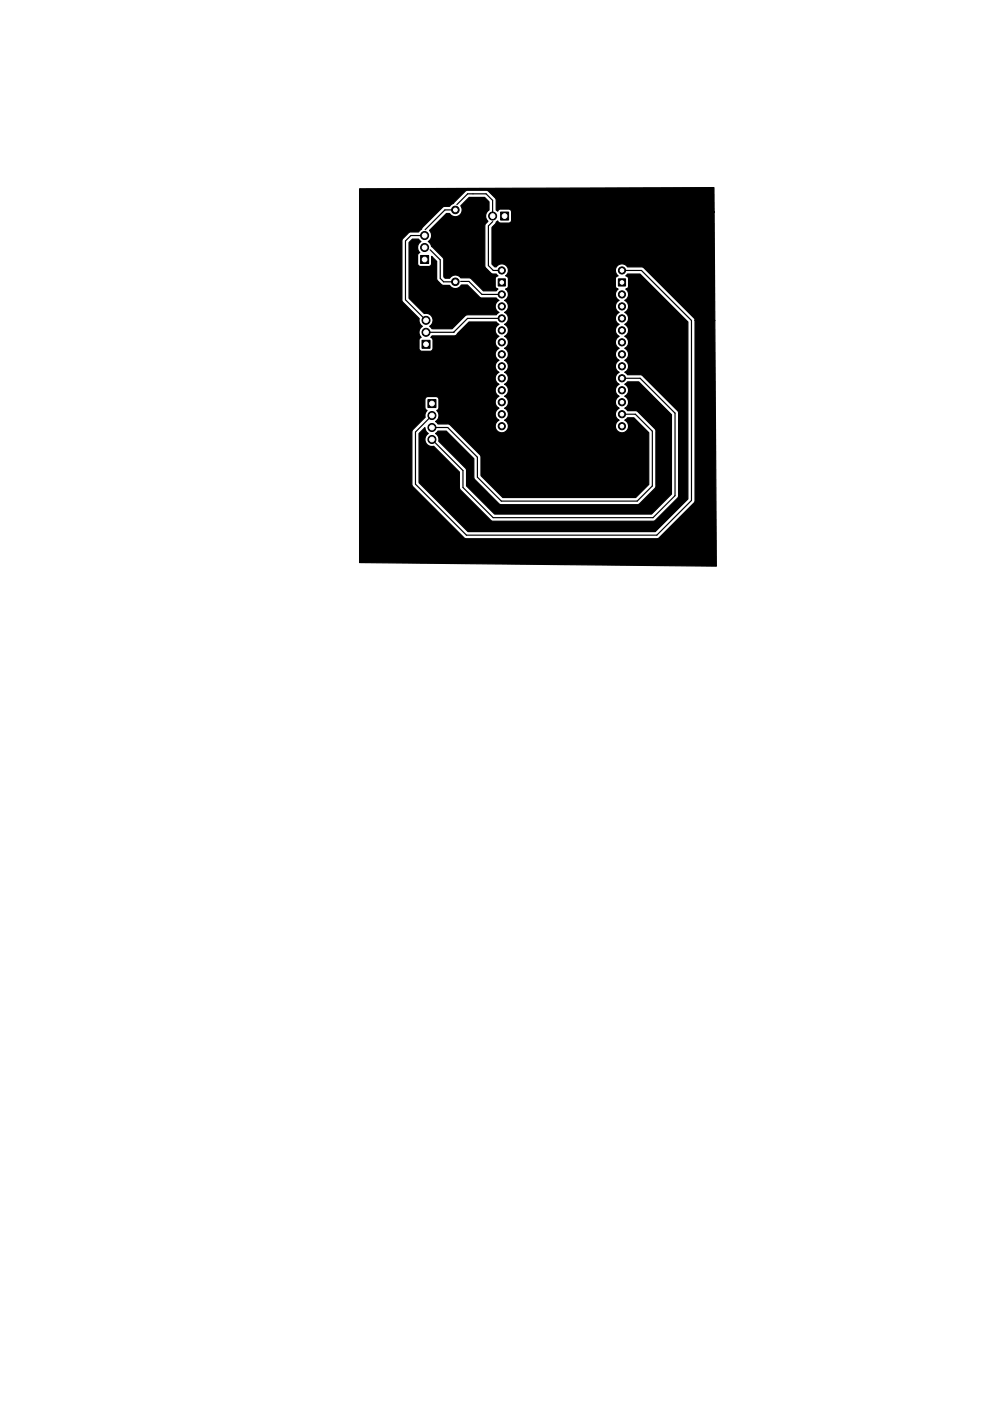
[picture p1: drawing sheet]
<svg xmlns="http://www.w3.org/2000/svg" width="210mm" height="297mm" viewBox="0 0 210 297" stroke-linecap="round" stroke-linejoin="round" font-family="sans-serif">
<g fill="#000" stroke="#000" stroke-width=".21">
<path d="M89.2 54.2h1.7v1.7h-1.7zM106.2 45h1.7v1.7h-1.7zM89.5 72.1h1.7v1.7h-1.7zM105.7 59.1h1.5v1.5h-1.5zM131.2 59.1h1.5v1.5h-1.5zM90.8 84.7h1.7v1.7h-1.7z"/>
<circle cx="90.1" cy="52.5" r=".85"/>
<circle cx="90.1" cy="49.9" r=".85"/>
<circle cx="96.6" cy="59.7" r=".8"/>
<circle cx="96.6" cy="44.5" r=".8"/>
<circle cx="104.5" cy="45.8" r=".85"/>
<circle cx="106.5" cy="57.3" r=".76"/>
<circle cx="132" cy="57.3" r=".76"/>
<circle cx="90.4" cy="67.9" r=".85"/>
<circle cx="90.4" cy="70.5" r=".85"/>
<circle cx="106.5" cy="65" r=".76"/>
<circle cx="106.5" cy="75.1" r=".76"/>
<circle cx="106.5" cy="70" r=".76"/>
<circle cx="106.5" cy="67.5" r=".76"/>
<circle cx="106.5" cy="62.4" r=".76"/>
<circle cx="106.5" cy="77.7" r=".76"/>
<circle cx="106.5" cy="72.6" r=".76"/>
<circle cx="132" cy="70" r=".76"/>
<circle cx="132" cy="62.4" r=".76"/>
<circle cx="132" cy="77.7" r=".76"/>
<circle cx="132" cy="72.6" r=".76"/>
<circle cx="132" cy="67.5" r=".76"/>
<circle cx="132" cy="65" r=".76"/>
<circle cx="132" cy="75.1" r=".76"/>
<circle cx="91.6" cy="90.6" r=".85"/>
<circle cx="91.6" cy="88.1" r=".85"/>
<circle cx="91.6" cy="93.2" r=".85"/>
<circle cx="106.5" cy="80.2" r=".76"/>
<circle cx="106.5" cy="87.8" r=".76"/>
<circle cx="106.5" cy="90.4" r=".76"/>
<circle cx="106.5" cy="85.3" r=".76"/>
<circle cx="106.5" cy="82.7" r=".76"/>
<circle cx="132" cy="87.8" r=".76"/>
<circle cx="132" cy="90.4" r=".76"/>
<circle cx="132" cy="85.3" r=".76"/>
<circle cx="132" cy="82.7" r=".76"/>
<circle cx="132" cy="80.2" r=".76"/>
</g>
<path d="M90.1 49.9h-2.9l-1.2 1.2v12.5l4.4 4.3M91.3 53l2.1 2.1v3.9l.7 .7h2.5M96.6 44.5h-2.2l-4.2 4.2M96.9 43.4l2.3-2.3h3.9l1.4 1.4v3.3M97.7 59.7h1.8l2.7 2.7h4.3M104.5 47l-.9 .9v8.4l1.1 1h1.8M106.5 59.9h-.7M132 57.3h4.1l10.6 10.6v38.2l-7.4 7.4h-40.3l-10.9-10.8v-11.1l3.5-3.5M90.4 70.5h5.9M106.5 67.5h-7.3l-3 3M132 87.8h2.8l3.6 3.6v11.6l-3.2 3.2h-28.8l-5.1-5v-4.3l-6.3-6.3h-3.4M132 80.2h3.8l7.4 7.4v17.5l-4.7 4.7h-33.9l-6.4-6.5v-3.5l-6.6-6.6" fill="none" stroke="#000" stroke-width=".25"/>
<path d="M76.3 40l75.2-.2v5.2h-43l-.1-.5-.5-.2h-1.8l-.5 .5-.3-.3-.1-2.3-1.6-1.7-.5-.2-4.2 .1-2.7 2.7-.8 .6-1.2 .1-.3 .2-5.1 5.2h-1.9l-1.6 1.6v12.9l.2 .4 3.4 3.5 .1 .8 .6 .8-.2 .1a1.48 1.48 0 0 0 0 2.2l-.5 .5v1.8a.64 .64 0 0 0 .6 .7h1.9l.4-.3 .1-2.2-.5-.5 .3-.3h4.6a.76 .76 0 0 0 .8-.5l2.4-2.4h5.8l.6 .5a1.39 1.39 0 0 0-.8 1.2 1.39 1.39 0 0 0 .8 1.3 1.39 1.39 0 0 0-.8 1.3 1.39 1.39 0 0 0 .8 1.3 1.39 1.39 0 0 0-.8 1.2 1.39 1.39 0 0 0 .8 1.3 1.39 1.39 0 0 0-.8 1.3 1.39 1.39 0 0 0 .8 1.2 1.39 1.39 0 0 0-.8 1.3 1.39 1.39 0 0 0 .8 1.3 1.39 1.39 0 0 0-.8 1.2 1.39 1.39 0 0 0 .8 1.3 1.39 1.39 0 0 0-.8 1.3 1.39 1.39 0 0 0 .8 1.3 1.39 1.39 0 0 0-.8 1.2 1.39 1.39 0 0 0 .8 1.3 1.4 1.4 0 0 0-.5 2.1 1.4 1.4 0 0 0 2.2 0 1.4 1.4 0 0 0-.6-2.1 1.39 1.39 0 0 0 .9-1.3 1.39 1.39 0 0 0-.9-1.2 1.39 1.39 0 0 0 .9-1.3 1.39 1.39 0 0 0-.9-1.3 1.39 1.39 0 0 0 .9-1.3 1.39 1.39 0 0 0-.9-1.2 1.39 1.39 0 0 0 .9-1.3 1.39 1.39 0 0 0-.9-1.3 1.39 1.39 0 0 0 .9-1.2 1.39 1.39 0 0 0-.9-1.3 1.39 1.39 0 0 0 .9-1.3 1.39 1.39 0 0 0-.9-1.2 1.39 1.39 0 0 0 .9-1.3 1.39 1.39 0 0 0-.9-1.3 1.39 1.39 0 0 0 .9-1.3 1.39 1.39 0 0 0-.9-1.2 1.39 1.39 0 0 0 .9-1.3 1.39 1.39 0 0 0-.9-1.3 1.39 1.39 0 0 0 .9-1.2 1.39 1.39 0 0 0-.9-1.3 1.39 1.39 0 0 0 .3-2.4 .63 .63 0 0 0 .6-.7l-.1-1.6-.4-.6a1.4 1.4 0 0 0 0-2.1 1.4 1.4 0 0 0-2.1 .3h-.3l-.6-.6v-7.8l1.2-1.4 .5 .5h1.8a.64 .64 0 0 0 .6-.6v-1.7h43l.2 22.9h-4.2l-.3-.5-10.7-10.7-.4-.1h-3a1.4 1.4 0 0 0-2.1-.3 1.4 1.4 0 0 0 .2 2.2 .63 .63 0 0 0-.6 .6v1.7l.5 .5a1.4 1.4 0 0 0 .3 2.4 1.39 1.39 0 0 0-.8 1.3 1.39 1.39 0 0 0 .8 1.2 1.39 1.39 0 0 0-.8 1.3 1.39 1.39 0 0 0 .8 1.3 1.39 1.39 0 0 0-.8 1.2 1.39 1.39 0 0 0 .8 1.3 1.39 1.39 0 0 0-.8 1.3 1.39 1.39 0 0 0 .8 1.3 1.39 1.39 0 0 0-.8 1.2 1.39 1.39 0 0 0 .8 1.3 1.39 1.39 0 0 0-.8 1.3 1.39 1.39 0 0 0 .8 1.2 1.39 1.39 0 0 0-.8 1.3 1.39 1.39 0 0 0 .8 1.3 1.39 1.39 0 0 0-.8 1.2 1.39 1.39 0 0 0 .8 1.3 1.39 1.39 0 0 0-.8 1.3 1.39 1.39 0 0 0 .8 1.3 1.39 1.39 0 0 0-.8 1.2 1.39 1.39 0 0 0 .8 1.3 1.4 1.4 0 0 0-.5 2.1 1.4 1.4 0 0 0 2.2 0 1.4 1.4 0 0 0-.6-2.1l.6-.5h1.4l3.1 3.1v11l-2.7 2.8h-28.2l-4.6-4.6v-4l-.3-.5-6.4-6.4-.4-.1h-2.1l-.5-.5a1.48 1.48 0 0 0 .3-2.4l.4-.5v-1.8a.64 .64 0 0 0-.6-.6h-1.8l-.4 .3-.1 2.1 .4 .5-.4 .7v.8l-2.6 2.6-.2 .3v11.4l.2 .4 10.9 10.9 .5 .1h40.5l.4-.2 7.3-7.4 .3-.3v-38.4h4.2l.3 52.1-75.7-.7zM86.8 51.4l.7-.7h1.3l.5 .5a1.48 1.48 0 0 0-.2 2.4l-.5 .4v1.9a.64 .64 0 0 0 .6 .6h1.7a.64 .64 0 0 0 .7-.6v-1.6l1 1.1v3.6l.2 .4 1 1.1h1.6a1.44 1.44 0 0 0 2.5-.1h1.3l2.8 2.7 3.3 .1 .6 .5a1.39 1.39 0 0 0-.8 1.3 1.39 1.39 0 0 0 .8 1.2l-.6 .5-6.4 .1-3 2.9h-4.2l-.5-.5a1.49 1.49 0 0 0 .6-1.9 1.49 1.49 0 0 0-1.8-.8l-3.2-3.3zM94.7 45.3a1.4 1.4 0 0 1 1.2 .5 1.44 1.44 0 0 0 1.8-.4 1.44 1.44 0 0 0 .1-1.8l1.7-1.7h3.3l1 .9v1.7a1.48 1.48 0 0 0-.3 2.4l-.5 .6-.1 .4v8.6l1.3 1.5 1.1 .1 .4 .4a.63 .63 0 0 0-.6 .6v1.5a.63 .63 0 0 0 .6 .7l-.4 .4h-2.7l-2.7-2.7-2.1-.1a1.43 1.43 0 0 0-2.4 .1h-1l-.2-.3v-3.6l-.2-.4-2.4-2.4-.2-.5-.5-.6a1.48 1.48 0 0 0 .2-2.3zM88.9 91.9l1.3-1.2 .1 .6 .6 .6a1.49 1.49 0 0 0-.6 1.9 1.49 1.49 0 0 0 1.7 .8l5.5 5.5v3.2l.1 .5 6.7 6.7h34.5l5-4.9 .2-.4v-17.8l-.2-.3-7.6-7.5-.4-.2h-2.7l-.6-.5a1.39 1.39 0 0 0 .9-1.2 1.39 1.39 0 0 0-.9-1.3 1.39 1.39 0 0 0 .9-1.3 1.39 1.39 0 0 0-.9-1.2 1.39 1.39 0 0 0 .9-1.3 1.39 1.39 0 0 0-.9-1.3 1.39 1.39 0 0 0 .9-1.3 1.39 1.39 0 0 0-.9-1.2 1.39 1.39 0 0 0 .9-1.3 1.39 1.39 0 0 0-.9-1.3 1.39 1.39 0 0 0 .9-1.2 1.39 1.39 0 0 0-.9-1.3 1.39 1.39 0 0 0 .3-2.4 .63 .63 0 0 0 .6-.7v-1.5a.63 .63 0 0 0-.6-.6l.3-.4h2.7l10.1 10.2v37.5l-6.9 6.9h-39.7l-10.4-10.4zM92.9 91.4h1.8l5.8 5.8v4l.2 .4 5.4 5.3 29.2 .1 .4-.2 3.2-3.2 .3-.4v-11.9l-.3-.4-3.7-3.7-2.1-.1-.6-.5a1.39 1.39 0 0 0 .9-1.3 1.39 1.39 0 0 0-.9-1.3 1.39 1.39 0 0 0 .9-1.3 1.39 1.39 0 0 0-.9-1.2l.6-.5h2.4l7 6.9v16.9l-4.3 4.2h-33.3l-5.9-6-.1-3.5-5.8-6v-.8l-.7-.8z" fill="#000" stroke="#000" stroke-width=".25"/>
<g fill="#fff" stroke="#fff" stroke-width=".21">
<circle cx="96.6" cy="44.5" r=".4"/>
<circle cx="96.6" cy="59.7" r=".4"/>
<circle cx="90.1" cy="49.9" r=".5"/>
<circle cx="90.1" cy="52.5" r=".5"/>
<circle cx="90.1" cy="55" r=".5"/>
<circle cx="106.5" cy="90.4" r=".38"/>
<circle cx="106.5" cy="87.8" r=".38"/>
<circle cx="106.5" cy="85.3" r=".38"/>
<circle cx="106.5" cy="82.7" r=".38"/>
<circle cx="106.5" cy="80.2" r=".38"/>
<circle cx="106.5" cy="77.7" r=".38"/>
<circle cx="106.5" cy="75.1" r=".38"/>
<circle cx="106.5" cy="72.6" r=".38"/>
<circle cx="106.5" cy="70" r=".38"/>
<circle cx="106.5" cy="67.5" r=".38"/>
<circle cx="106.5" cy="65" r=".38"/>
<circle cx="106.5" cy="62.4" r=".38"/>
<circle cx="106.5" cy="59.9" r=".38"/>
<circle cx="106.5" cy="57.3" r=".38"/>
<circle cx="132" cy="90.4" r=".38"/>
<circle cx="132" cy="87.8" r=".38"/>
<circle cx="132" cy="85.3" r=".38"/>
<circle cx="132" cy="82.7" r=".38"/>
<circle cx="132" cy="80.2" r=".38"/>
<circle cx="132" cy="77.7" r=".38"/>
<circle cx="132" cy="75.1" r=".38"/>
<circle cx="132" cy="72.6" r=".38"/>
<circle cx="132" cy="70" r=".38"/>
<circle cx="132" cy="67.5" r=".38"/>
<circle cx="132" cy="65" r=".38"/>
<circle cx="132" cy="62.4" r=".38"/>
<circle cx="132" cy="59.9" r=".38"/>
<circle cx="132" cy="57.3" r=".38"/>
<circle cx="90.4" cy="67.9" r=".5"/>
<circle cx="90.4" cy="70.5" r=".5"/>
<circle cx="90.4" cy="73" r=".5"/>
<circle cx="91.6" cy="93.2" r=".5"/>
<circle cx="91.6" cy="90.6" r=".5"/>
<circle cx="91.6" cy="88.1" r=".5"/>
<circle cx="91.6" cy="85.6" r=".5"/>
<circle cx="104.5" cy="45.8" r=".5"/>
<circle cx="107.1" cy="45.8" r=".5"/>
</g>
</svg>
